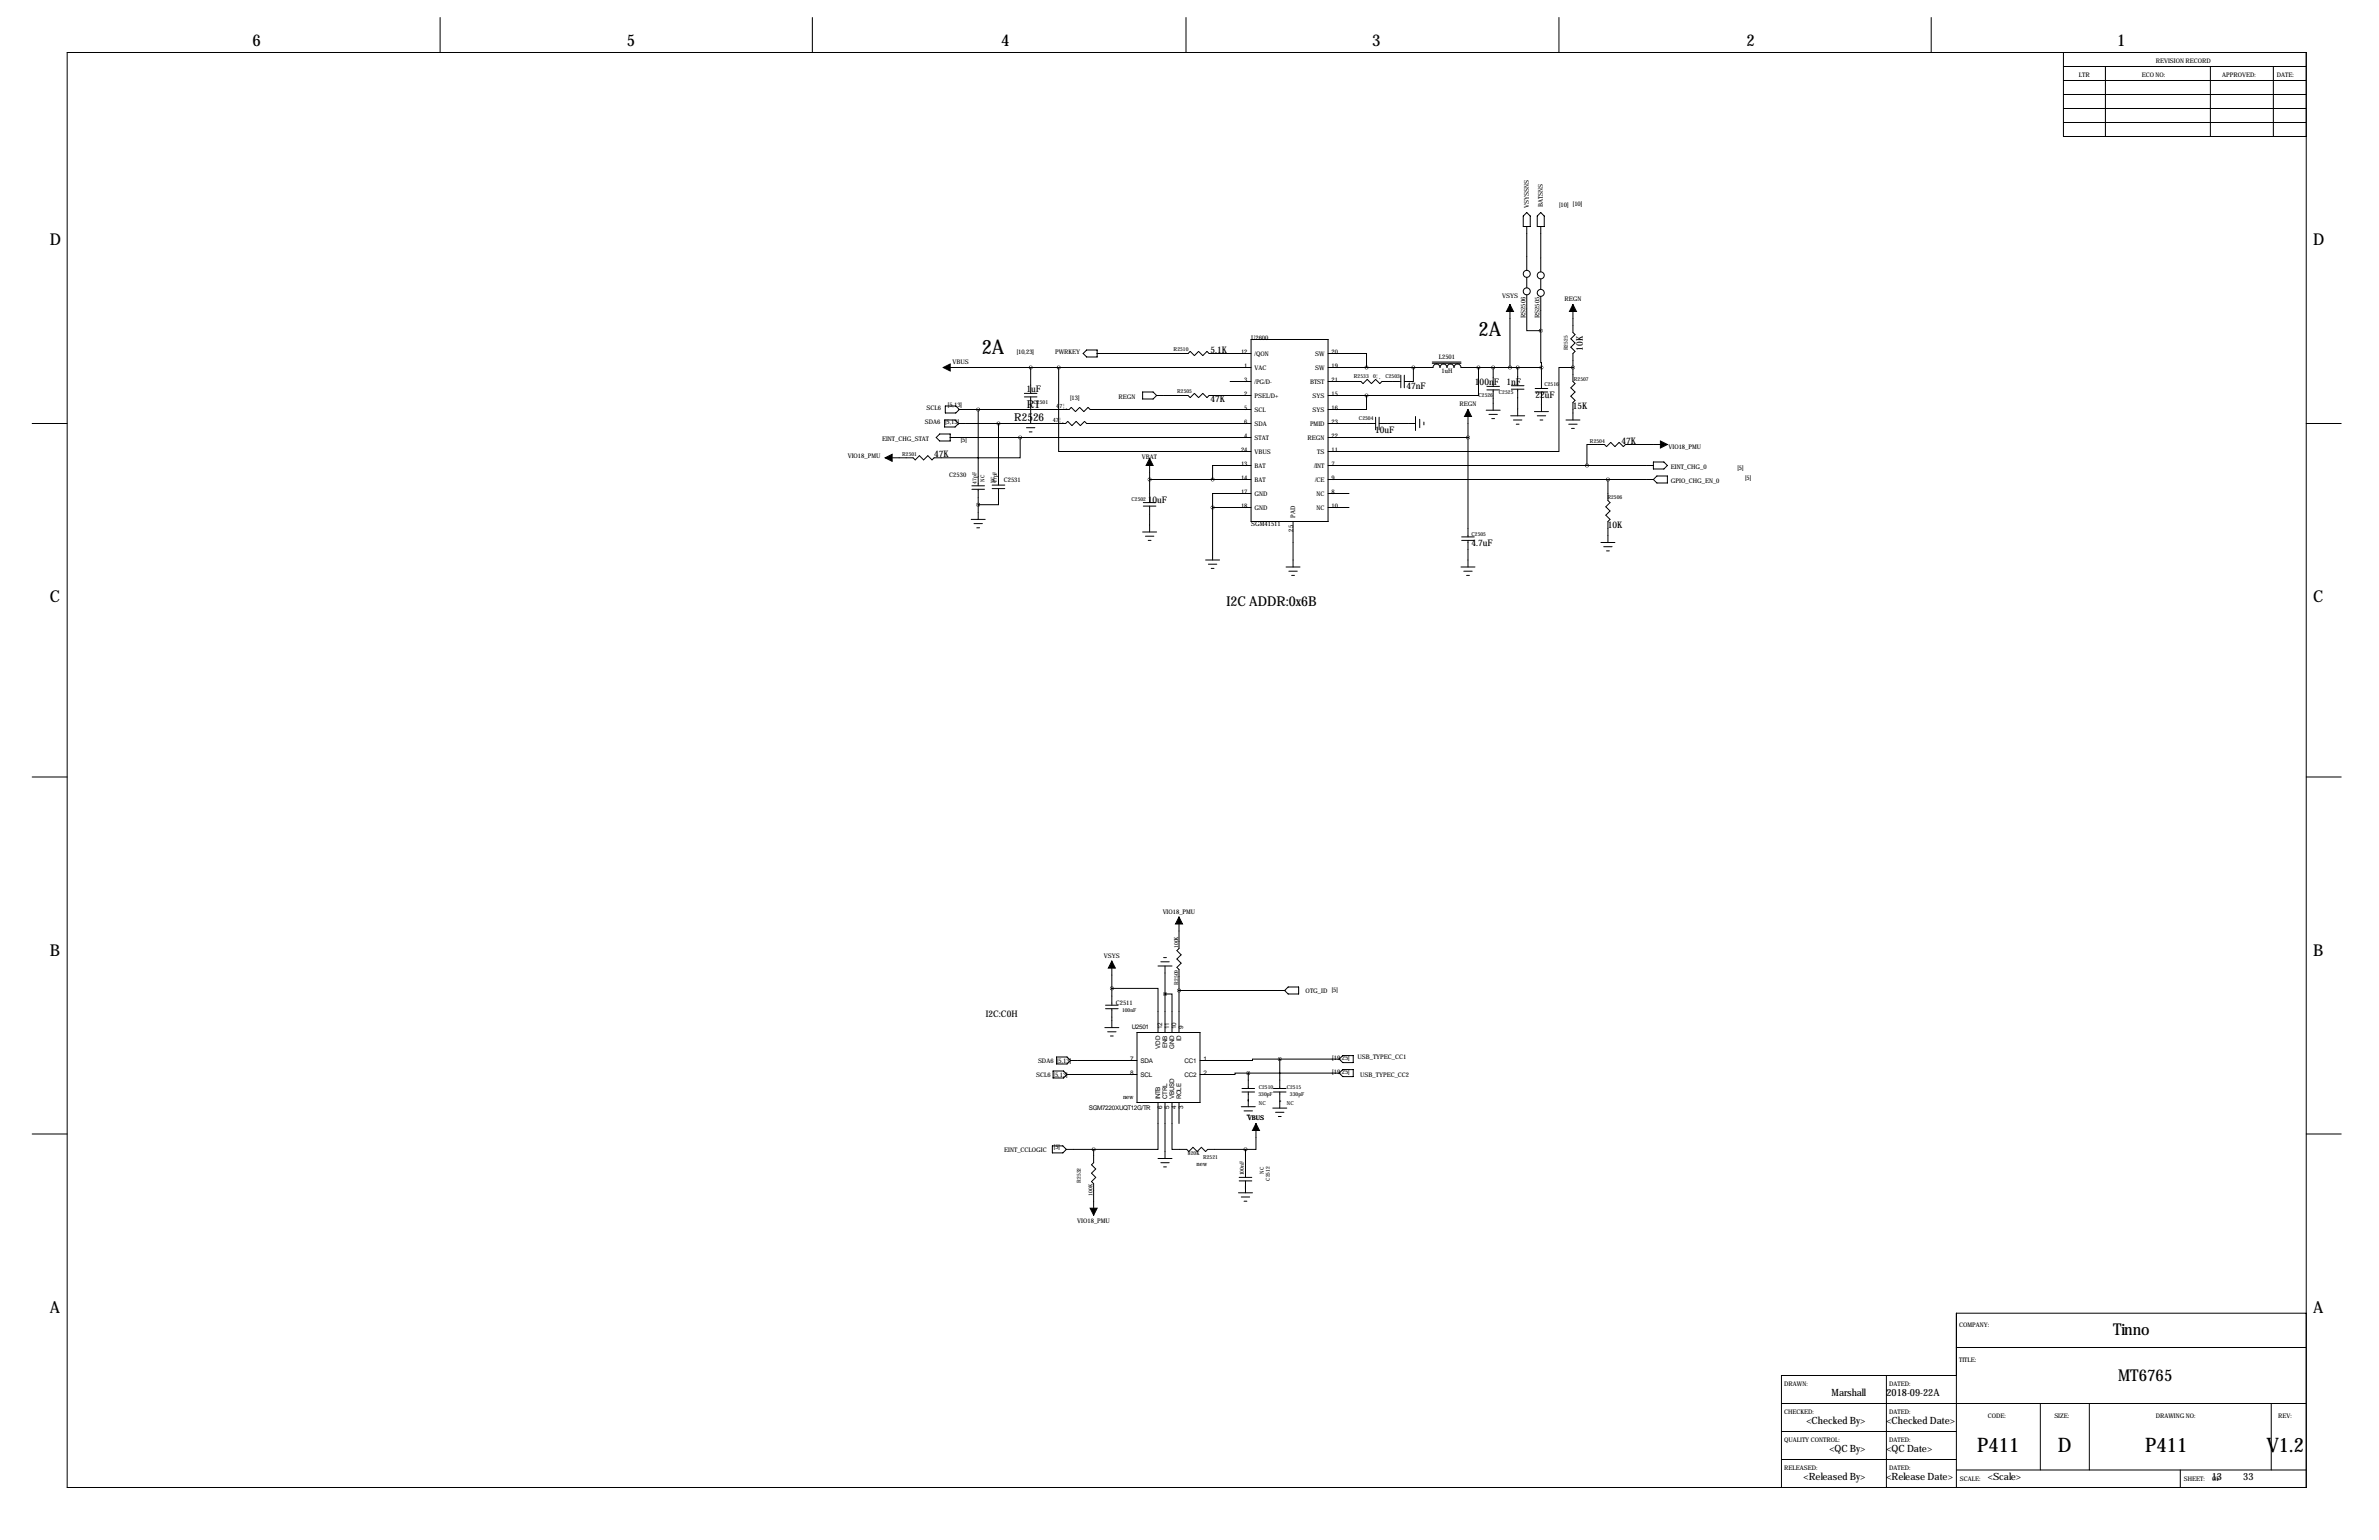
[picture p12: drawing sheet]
<svg xmlns="http://www.w3.org/2000/svg" width="864mm" height="559mm" viewBox="0 0 864 559" stroke-linecap="round" stroke-linejoin="round" font-family="sans-serif">
<defs><g id="words">
<g font-size="7.3">
<text x="536.7" y="121.9">2A</text>
<text x="356.4" y="128.3">2A</text>
<text x="717.7" y="526.9">P411</text>
<text x="747.1" y="526.9">D</text>
<text x="778.7" y="526.9">P411</text>
<text x="822.7" y="526.9">V1.2</text>
</g>
<g font-size="5.9">
<text x="91.7" y="16.5">6</text>
<text x="227.6" y="16.5">5</text>
<text x="363.5" y="16.5">4</text>
<text x="498.1" y="16.5">3</text>
<text x="634" y="16.5">2</text>
<text x="768.6" y="16.5">1</text>
<text x="18" y="88.9">D</text>
<text x="839.7" y="88.9">D</text>
<text x="18" y="218.4">C</text>
<text x="839.7" y="218.4">C</text>
<text x="18" y="346.7">B</text>
<text x="839.7" y="346.7">B</text>
<text x="18" y="476.2">A</text>
<text x="839.7" y="476.2">A</text>
<text x="767.1" y="484.6">Tinno</text>
<text x="768.9" y="501.1">MT6765</text>
</g>
<text font-size="4.9" x="445.3" y="219.7">I2C ADDR:0x6B</text>
<g font-size="4">
<text x="372.8" y="147.9">R1</text>
<text x="368.2" y="152.7">R2526</text>
</g>
<g font-size="3.6">
<text x="664.9" y="506.7">Marshall</text>
<text x="684.8" y="506.7">2018-09-22A</text>
<text x="655.8" y="516.8">&lt;Checked By&gt;</text>
<text x="684.8" y="516.8">&lt;Checked Date&gt;</text>
<text x="664.1" y="527">&lt;QC By&gt;</text>
<text x="684.8" y="527">&lt;QC Date&gt;</text>
<text x="654.7" y="537.1">&lt;Released By&gt;</text>
<text x="684.8" y="537.1">&lt;Release Date&gt;</text>
<text x="721.6" y="537.1">&lt;Scale&gt;</text>
<text x="802.9" y="537.1">13</text>
<text x="814.3" y="537.1">33</text>
</g>
<g font-size="3.3">
<text x="439.4" y="128.1">5.1K</text>
<text x="574.6" y="127.2" transform="rotate(-90 574.6 127.2)">10K</text>
<text x="372.7" y="142.1">1uF</text>
<text x="510.5" y="141">47nF</text>
<text x="535.4" y="139.5">100nF</text>
<text x="546.9" y="139.5">1nF</text>
<text x="439.4" y="145.9">47K</text>
<text x="557.4" y="144.5">22uF</text>
<text x="571" y="148.4">15K</text>
<text x="499.2" y="157.1">10uF</text>
<text x="588.6" y="161.1">47K</text>
<text x="339.1" y="165.9">47K</text>
<text x="416.7" y="182.5">10uF</text>
<text x="583.7" y="191.6">10K</text>
<text x="534.2" y="198.1">4.7uF</text>
<text x="357.9" y="369.1">I2C:C0H</text>
</g>
<g font-size="2.3">
<text x="782.6" y="22.9">REVISION RECORD</text>
<text x="754.6" y="27.9">LTR</text>
<text x="777.5" y="27.9">ECO NO:</text>
<text x="806.7" y="27.9">APPROVED:</text>
<text x="826.5" y="27.9">DATE:</text>
<text x="555" y="75.4" transform="rotate(-90 555 75.4)">VSYSSNS</text>
<text x="560.1" y="75.3" transform="rotate(-90 560.1 75.3)">BATSNS</text>
<text x="566" y="74.9">[10] [10]</text>
<text x="545.3" y="108.2">VSYS</text>
<text x="567.9" y="109.2">REGN</text>
<text x="553.7" y="115.5" transform="rotate(-90 553.7 115.5)">RS2506</text>
<text x="558.8" y="115.5" transform="rotate(-90 558.8 115.5)">RS2505</text>
<text x="454.2" y="123.2">U2600</text>
<text x="369.1" y="128.5">[10,23]</text>
<text x="383" y="128.5">PWRKEY</text>
<text x="450.5" y="128.3">12</text>
<text x="455.4" y="129">/QON</text>
<text x="477.4" y="129">SW</text>
<text x="483.4" y="128.3">20</text>
<text x="522.3" y="130.3">L2501</text>
<text x="345.8" y="132.1">VBUS</text>
<text x="451.7" y="133.3">1</text>
<text x="455.4" y="134.1">VAC</text>
<text x="477.4" y="134.1">SW</text>
<text x="483.4" y="133.3">19</text>
<text x="523.3" y="135.4">1uH</text>
<text x="451.7" y="138.4">3</text>
<text x="451.7" y="143.5">2</text>
<text x="455.4" y="139.2">/PG/D-</text>
<text x="475.6" y="139.2">BTST</text>
<text x="483.4" y="138.4">21</text>
<text x="483.4" y="143.5">15</text>
<text x="336.4" y="148.6">SCL6</text>
<text x="344.1" y="147.6">[5,13]</text>
<text x="388.5" y="145">[13]</text>
<text x="406" y="144.8">REGN</text>
<text x="451.7" y="148.6">5</text>
<text x="455.4" y="149.4">SCL</text>
<text x="455.4" y="144.3">PSEL/D+</text>
<text x="476.5" y="149.4">SYS</text>
<text x="476.5" y="144.3">SYS</text>
<text x="483.4" y="148.6">16</text>
<text x="529.8" y="147.3">REGN</text>
<text x="335.7" y="153.7">SDA6</text>
<text x="343.1" y="153.7">[5,13]</text>
<text x="451.7" y="153.7">6</text>
<text x="455.4" y="154.4">SDA</text>
<text x="475.6" y="154.4">PMID</text>
<text x="483.4" y="153.7">23</text>
<text x="320.2" y="160">EINT_CHG_STAT</text>
<text x="348.7" y="160.3">[5]</text>
<text x="451.7" y="158.8">4</text>
<text x="455.4" y="159.5">STAT</text>
<text x="474.6" y="159.5">REGN</text>
<text x="483.4" y="158.8">22</text>
<text x="307.8" y="166.1">VIO18_PMU</text>
<text x="414.6" y="166.4">VBAT</text>
<text x="450.5" y="163.8">24</text>
<text x="455.4" y="164.6">VBUS</text>
<text x="478.2" y="164.6">TS</text>
<text x="483.4" y="163.8">11</text>
<text x="605.7" y="162.8">VIO18_PMU</text>
<text x="344.6" y="173.2">C2530</text>
<text x="450.5" y="168.9">13</text>
<text x="450.5" y="174">14</text>
<text x="455.4" y="169.7">BAT</text>
<text x="477" y="169.7">/INT</text>
<text x="483.4" y="168.9">7</text>
<text x="483.4" y="174">9</text>
<text x="606.6" y="170.2">EINT_CHG_0</text>
<text x="630.7" y="170.4">[5]</text>
<text x="364.4" y="175">C2531</text>
<text x="450.5" y="179.1">17</text>
<text x="455.4" y="174.8">BAT</text>
<text x="455.4" y="179.8">GND</text>
<text x="477.4" y="174.8">/CE</text>
<text x="477.9" y="179.8">NC</text>
<text x="483.4" y="179.1">8</text>
<text x="606.6" y="175.3">GPIO_CHG_EN_0</text>
<text x="633.5" y="174.3">[5]</text>
<text x="450.5" y="184.1">18</text>
<text x="455.4" y="184.9">GND</text>
<text x="477.9" y="184.9">NC</text>
<text x="483.4" y="184.1">10</text>
<text x="454.2" y="191">SGM41511</text>
<text x="470.2" y="188" transform="rotate(-90 470.2 188)">PAD</text>
<text x="469.4" y="192.9" transform="rotate(-90 469.4 192.9)">25</text>
<text x="422.1" y="331.5">VIO18_PMU</text>
<text x="400.7" y="347.5">VSYS</text>
<text x="405" y="364.7">C2511</text>
<text x="474" y="360.2">OTG_ID [5]</text>
<text x="410.9" y="373.4">U2501</text>
<text x="421.9" y="373.4" transform="rotate(-90 421.9 373.4)">12</text>
<text x="424.4" y="373.4" transform="rotate(-90 424.4 373.4)">11</text>
<text x="427" y="373.4" transform="rotate(-90 427 373.4)">10</text>
<text x="428.8" y="377.9" transform="rotate(-90 428.8 377.9)">ID</text>
<text x="429.5" y="373.4" transform="rotate(-90 429.5 373.4)">9</text>
<text x="421.1" y="380.5" transform="rotate(-90 421.1 380.5)">VDD</text>
<text x="423.7" y="380.3" transform="rotate(-90 423.7 380.3)">ENB</text>
<text x="426.2" y="380.5" transform="rotate(-90 426.2 380.5)">GND</text>
<text x="376.8" y="385.7">SDA6</text>
<text x="383.7" y="385.6">[5,13]</text>
<text x="410.3" y="384.8">7</text>
<text x="410.3" y="389.9">8</text>
<text x="414" y="385.6">SDA</text>
<text x="430" y="385.6">CC1</text>
<text x="436.9" y="384.8">1</text>
<text x="436.9" y="389.9">2</text>
<text x="483.6" y="389.6">[19,25]</text>
<text x="483.6" y="384.6">[19,25]</text>
<text x="492.8" y="384.3">USB_TYPEC_CC1</text>
<text x="376.2" y="390.8">SCL6</text>
<text x="382.5" y="390.7">[5,13]</text>
<text x="414" y="390.7">SCL</text>
<text x="430" y="390.7">CC2</text>
<text x="493.8" y="390.7">USB_TYPEC_CC2</text>
<text x="407.7" y="398.8">new</text>
<text x="421.1" y="398.8" transform="rotate(-90 421.1 398.8)">INTB</text>
<text x="423.7" y="398.8" transform="rotate(-90 423.7 398.8)">CTRL</text>
<text x="426.2" y="398.8" transform="rotate(-90 426.2 398.8)">VBUSD</text>
<text x="428.8" y="398.8" transform="rotate(-90 428.8 398.8)">ROLE</text>
<text x="395.3" y="402.8">SGM7220XUQT12G/TR</text>
<text x="421.9" y="402.5" transform="rotate(-90 421.9 402.5)">6</text>
<text x="424.4" y="402.5" transform="rotate(-90 424.4 402.5)">5</text>
<text x="427" y="402.5" transform="rotate(-90 427 402.5)">4</text>
<text x="429.5" y="402.5" transform="rotate(-90 429.5 402.5)">3</text>
<text x="453" y="406.4">VBUS</text>
<text x="364.6" y="417.8">EINT_CCLOGIC</text>
<text x="382.6" y="416.8">[5]</text>
<text x="434.3" y="422.9">new</text>
<text x="391.1" y="443.7">VIO18_PMU</text>
<text x="711.2" y="481.3">COMPANY:</text>
<text x="711.2" y="494">TITLE:</text>
<text x="647.7" y="502.9">DRAWN:</text>
<text x="685.8" y="502.9">DATED:</text>
<text x="647.7" y="513.1">CHECKED:</text>
<text x="685.8" y="513.1">DATED:</text>
<text x="721.6" y="514.3">CODE:</text>
<text x="745.7" y="514.3">SIZE:</text>
<text x="782.6" y="514.3">DRAWING NO:</text>
<text x="827" y="514.3">REV:</text>
<text x="647.7" y="523.2">QUALITY CONTROL:</text>
<text x="685.8" y="523.2">DATED:</text>
<text x="647.7" y="533.4">RELEASED:</text>
<text x="685.8" y="533.4">DATED:</text>
<text x="711.5" y="537.2">SCALE:</text>
<text x="792.7" y="537.2">SHEET:</text>
<text x="803" y="537.2">OF</text>
</g>
<g font-size="2.1">
<text x="383.4" y="148">47¦¸</text>
<text x="382.2" y="153.1">47¦¸</text>
</g>
<g font-size="2">
<text x="426" y="127.4">R2510</text>
<text x="569.1" y="127.2" transform="rotate(-90 569.1 127.2)">R2525</text>
<text x="491.5" y="137.1">R2533</text>
<text x="498.5" y="137.1">0¦¸</text>
<text x="502.9" y="137.2">C2503</text>
<text x="427.3" y="142.6">R2505</text>
<text x="544.1" y="142.9">C2525</text>
<text x="560.6" y="140">C2516</text>
<text x="571.3" y="138.1">R2507</text>
<text x="375.2" y="146.7">C2501</text>
<text x="536.7" y="144.2">C2526</text>
<text x="493.3" y="152.4">C2504</text>
<text x="577.2" y="160.7">R2504</text>
<text x="327.5" y="165.5">R2501</text>
<text x="354.5" y="175.5" transform="rotate(-90 354.5 175.5)">47pF</text>
<text x="357.4" y="174.8" transform="rotate(-90 357.4 174.8)">NC</text>
<text x="361.2" y="175.3" transform="rotate(-90 361.2 175.3)">NC</text>
<text x="361.8" y="175.3" transform="rotate(-90 361.8 175.3)">47pF</text>
<text x="410.8" y="181.7">C2502</text>
<text x="583.5" y="181">R2506</text>
<text x="534.2" y="194.3">C2505</text>
<text x="427.6" y="344" transform="rotate(-90 427.6 344)">100K</text>
<text x="427.6" y="357.3" transform="rotate(-90 427.6 357.3)">R2509</text>
<text x="407.3" y="367.2">100nF</text>
<text x="456.9" y="395.1">C2510</text>
<text x="467.1" y="395.1">C2515</text>
<text x="456.8" y="397.7">330pF</text>
<text x="457" y="400.8">NC</text>
<text x="467.2" y="400.8">NC</text>
<text x="468.3" y="397.7">330pF</text>
<text x="431.2" y="419">820K</text>
<text x="436.7" y="420.5">R2521</text>
<text x="458.7" y="426" transform="rotate(-90 458.7 426)">NC</text>
<text x="392.3" y="429.2" transform="rotate(-90 392.3 429.2)">R2532</text>
<text x="451.5" y="426.5" transform="rotate(-90 451.5 426.5)">100nF</text>
<text x="460.9" y="428.5" transform="rotate(-90 460.9 428.5)">C2512</text>
<text x="396.6" y="433.9" transform="rotate(-90 396.6 433.9)">100K</text>
</g>
</g></defs>
<g fill="none" stroke="#000" stroke-width=".36">
<path d="M24.4 19h812.8v520.8h-812.8zM159.8 6.4v12.6M294.9 6.4v12.6M430.5 6.4v12.6M565.9 6.4v12.6M701 6.4v12.6M749 19v30.5h88.2M749 39.4h88.2M749 34.3h88.2M749 29.2h88.2M749 24.1h88.2M764.3 24.1v25.4"/>
<path d="M802.4 24.1v25.4M825.2 24.1v25.4M749 44.5h88.2M553 78.4l1.2-1.3 1.3 1.3v3.8h-2.5zM559.3 77.1l1.3 1.3v3.8h-2.6v-3.8zM554.2 82.2v15.9M559.3 82.2v16.5M548.1 110.5v22.8M554.2 107v13h5.1M554.2 100.6v3.8M559.3 120v11.6h.3v1.7M559.3 101.2v3.8"/>
<path d="M559.3 107.5v12.5M571 110.5v10.1l.8 .8-1.6 1.5 1.6 1.6-1.6 1.5 1.6 1.5-.8 .8v10.1l.8 .8-1.6 1.5 1.6 1.5-1.6 1.6 1.6 1.5-.8 .8v6.3M342.4 133.3h111.8M374.1 133.3v9.4M384.3 133.3v30.5h69.9M393.2 128.3l1.3-1.3h3.8v2.5h-3.8zM398.3 128.3h33l.8-.8 1.5 1.5 1.5-1.5 1.5 1.5 1.5-1.5 .8 .8h15.3M446.5 138.4h7.7M454.2 123.2h27.9v66h-27.9zM482.1 133.3h38.1a1.27 1.27 0 0 1 1.3-1.2 1.27 1.27 0 0 1 1.2 1.2 1.27 1.27 0 0 1 1.3-1.2 1.27 1.27 0 0 1 1.3 1.2 1.27 1.27 0 0 1 1.2-1.2 1.27 1.27 0 0 1 1.3 1.2 1.27 1.27 0 0 1 1.3-1.2 1.27 1.27 0 0 1 1.3 1.2h29.2M482.1 128.3h14v5M482.1 138.4h11.9l.8 .8 1.5-1.5 1.5 1.5 1.6-1.5 1.5 1.5 .7-.8h6.9"/>
<path d="M508.5 136.1v4.6M509.8 136.1v4.6M513.1 133.3v5.1h-3.3M519.9 131.8h10.5M519.9 131.4h10.5M536.7 133.3v10.2h-40.6M542 133.3v6.9M548.6 140h4.6M550.9 133.3v6.7M559.6 133.3v7.7M571 133.3h-5.1v30.5h-83.8M11.7 153.7h12.7"/>
<path d="M339.9 158.8l1.2-1.3h3.8v2.5h-3.8zM342.9 152.4h3.8l1.3 1.3-1.3 1.2h-3.8zM343.2 147.3h3.8l1.2 1.3-1.2 1.3h-3.8zM344.9 158.8h109.3M348 153.7h38.8l.8-.8 1.5 1.5 1.6-1.5 1.5 1.5 1.5-1.5 .8 .8h59.7M348.2 148.6h39.9l.8-.8 1.5 1.6 1.5-1.6 1.5 1.6 1.6-1.6 .7 .8h58.5M355.1 148.6v27.7M362.5 153.7v22.3M370.3 158.8v7.3h-31.2l-.8 .8-1.5-1.5-1.5 1.5-1.5-1.5-1.6 1.5-.7-.8h-10.2M371.9 144h4.5M371.9 142.7h4.5M372.6 155.2h3.1"/>
<path d="M373.6 156.7h1M374.1 144v9.7M414.8 142.2h3.8l1.3 1.3-1.3 1.3h-3.8zM419.9 143.5h11.4l.8 .8 1.5-1.6 1.5 1.6 1.5-1.6 1.5 1.6 .8-.8h15.3M482.1 153.7h17.3M482.1 143.5h14M482.1 158.8h50.8M496.1 143.5v5.1h-14M499.4 151.4v4.6M500.6 153.7h13.2M500.6 151.4v4.6M513.8 151.1v5.1"/>
<path d="M515.4 152.1v3.1M516.9 153.2v1M532.9 148.6v46.2M539.5 148.8h5.1M539.8 140.2h4.5M539.8 141.5h4.5M540.5 150.4h3.1M541.5 151.9h1M542 141.5v7.3M548.4 150.9h5.1M548.6 141.2h4.6M549.4 152.4h3"/>
<path d="M550.4 153.9h1M550.9 141.2v9.7M557 149.4h5.1M557.3 142.2h4.5M557.3 141h4.5M558 150.9h3.1M559.1 152.4h1M559.6 142.2v7.2M568.5 152.4h5M569.5 153.9h3M570.5 155.4h1M837.2 153.7h12.7"/>
<path d="M352.8 176.3h4.6M352.8 177.5h4.6M355.1 177.5v11M360.2 176h4.5M360.2 177.3h4.5M362.5 177.3v5.8h-7.4M417.3 174h36.9M417.3 166.4v16M454.2 179.1h-14v5M454.2 168.9h-14v5.1M482.1 168.9h118.1M482.1 174h118.1"/>
<path d="M482.1 179.1h7.6M583.7 174v7.6l.8 .8-1.6 1.5 1.6 1.5-1.6 1.5 1.6 1.6-.8 .7v7.6M600.2 167.6h3.8l1.3 1.3-1.3 1.3h-3.8zM601.5 172.7h3.8v2.6h-3.8l-1.3-1.3zM605.3 161.3h-15.3l-.7 .8-1.5-1.6-1.6 1.6-1.5-1.6-1.5 1.6-.8-.8h-6.3v7.6M352.6 188.5h5M353.6 190h3M354.6 191.5h1M414.8 193h5.1M415 182.4h4.6M415 183.6h4.6M415.8 194.6h3"/>
<path d="M416.8 196.1h1M417.3 183.6v9.4M440.2 184.1h14M440.2 184.1v19.1M469.4 189.2v16.5M482.1 184.1h7.6M530.6 196.1h4.6M530.6 194.8h4.6M532.9 196.1v9.6M581.2 196.8h5M582.2 198.4h3M583.2 199.9h1"/>
<path d="M437.6 203.2h5.1M438.7 204.7h3M439.7 206.2h1M466.9 205.7h5M467.9 207.3h3M468.9 208.8h1M530.4 205.7h5M531.4 207.3h3M532.4 208.8h1M11.7 281.9h12.7M837.2 281.9h12.7M428 332.7v11.5l-.8 .7 1.6 1.6-1.6 1.5 1.6 1.5-1.6 1.5 .8 .8v22.8"/>
<path d="M403.6 358.6h16.8v16M403.6 348.7v16M420.4 350.5h5M421.4 349h3M422.4 347.5h1M422.9 350.5v24.1M428 359.4h38.3M467.6 358.1h3.8v2.6h-3.8l-1.3-1.3zM401.1 372.9h5M401.3 364.7h4.6M401.3 366h4.6M402.1 374.4h3"/>
<path d="M403.1 375.9h1M403.6 366v6.9M412.7 374.6h22.9v25.4h-22.9zM422.9 360.7h2.5v13.9M382.3 388.6h3.8l1.2 1.3-1.2 1.3h-3.8zM383.5 383.5h3.8l1.3 1.3-1.3 1.3h-3.8zM387.3 389.9h25.4M388.6 384.8h24.1M450.8 396.2h4.6M450.8 395h4.6M453.1 389.4h-4.8v.5h-12.7M453.1 389.4v5.6"/>
<path d="M453.1 396.2v5.4M453.1 389.4h33.1M462.3 396.2h4.6M462.3 395h4.6M464.6 384.3h-9.9v.5h-19.1M464.6 399.5h.1M464.6 384.3v10.7M464.6 396.2v5.9M464.6 384.3h21.6M486.2 389.4l1.2-1.3h3.8v2.6h-3.8zM486.2 384.3l1.2-1.3h3.8v2.6h-3.8zM11.7 411.5h12.7"/>
<path d="M382 415.8h3.8l1.3 1.3-1.3 1.2h-3.8zM387.1 417.1h9.9M397 417.1v4.8l-.8 .8 1.6 1.5-1.6 1.5 1.6 1.5-1.6 1.6 .8 .7v11.4M420.4 400v17.1h-23.4M422.9 400v20.4M425.4 400v17.1h5.4l.7 .7 1.6-1.5 1.5 1.5 1.5-1.5 1.5 1.5 .8-.7h13.7M428 400v7.7M450.6 401.6h5.1M451.6 403.1h3.1M452.1 417.1v10.1M452.6 404.6h1M455.9 407.7v9.4h-3.8"/>
<path d="M462 402.1h5.1M463 403.6h3.1M464.1 405.1h1M837.2 411.5h12.7M420.4 420.4h5M421.4 421.9h3M422.4 423.4h1M449.6 432.8h5.1M449.8 427.2h4.6M449.8 428.5h4.6M450.6 434.3h3M451.6 435.9h1"/>
<path d="M452.1 428.5v4.3M837.2 476.5h-127v63.3M684.8 499.1v40.7M710.2 499.1h-63.5v40.7M710.2 488.9h127M646.7 509.3h190.5M646.7 519.4h63.5M740.7 509.3v24.1M758.4 509.3v24.1M824.5 509.3v24.1M646.7 529.6h63.5M710.2 533.4h127"/>
<path d="M791.5 533.4v6.4"/>
<circle cx="554.2" cy="99.4" r="1.27"/>
<circle cx="559.3" cy="99.9" r="1.27"/>
<circle cx="554.2" cy="105.7" r="1.27"/>
<circle cx="559.3" cy="106.3" r="1.27"/>
</g>
<path d="M548.1 110.5l1.3 2.5h-2.5zM571 110.5l1.3 2.5h-2.6zM342.4 133.3l2.5-1.2v2.5zM532.9 148.6l1.3 2.5h-2.6zM321.3 166.1l2.5-1.3v2.6zM417.3 166.4l1.3 2.5h-2.5zM602.7 160l2.6 1.3-2.6 1.3zM428 332.7l1.3 2.6h-2.6zM403.6 348.7l1.3 2.6h-2.6zM455.9 407.7l1.3 2.5h-2.5zM395.7 438.4h2.6l-1.3 2.5z" fill="#000" stroke="#000" stroke-width=".36"/>
<path d="M422.9 360.7a.05 .05 0 0 0 .1 0 .05 .05 0 0 0-.1 0zM453.1 389.4a.05 .05 0 0 0 .1 0 .05 .05 0 0 0-.1 0zM464.5 384.3a.05 .05 0 0 0 .1 0 .05 .05 0 0 0-.1 0zM427.9 359.4a.05 .05 0 0 0 .1 0 .05 .05 0 0 0-.1 0zM403.6 358.6a.05 .05 0 0 0 .1 0 .05 .05 0 0 0-.1 0zM452.1 417.1a.05 .05 0 0 0 .1 0 .05 .05 0 0 0-.1 0zM374.1 133.4a.05 .05 0 0 0 .1 0 .05 .05 0 0 0-.1 0zM440.1 184.2a.05 .05 0 0 0 .1 0 .05 .05 0 0 0-.1 0zM440.1 174a.05 .05 0 0 0 .1 0 .05 .05 0 0 0-.1 0zM548.1 133.4a.05 .05 0 0 0 .1 0 .05 .05 0 0 0-.1 0zM576 168.9a.05 .05 0 0 0 .1 0 .05 .05 0 0 0-.1 0zM496 143.5a.05 .05 0 0 0 .1 0 .05 .05 0 0 0-.1 0zM496 133.4a.05 .05 0 0 0 .1 0 .05 .05 0 0 0-.1 0zM417.3 174a.05 .05 0 0 0 .1 0 .05 .05 0 0 0-.1 0zM570.9 133.4a.05 .05 0 0 0 .1 0 .05 .05 0 0 0-.1 0zM532.8 158.8a.05 .05 0 0 0 .1 0 .05 .05 0 0 0-.1 0zM583.6 174a.05 .05 0 0 0 .1 0 .05 .05 0 0 0-.1 0zM370.3 158.8a.05 .05 0 0 0 .1 0 .05 .05 0 0 0-.1 0zM542 133.3a.05 .05 0 0 0 .1 0 .05 .05 0 0 0-.1 0zM550.9 133.4a.05 .05 0 0 0 .1 0 .05 .05 0 0 0-.1 0zM559.3 120a.05 .05 0 0 0 .1 0 .05 .05 0 0 0-.1 0zM559.5 133.4a.05 .05 0 0 0 .1 0 .05 .05 0 0 0-.1 0zM355 148.6a.05 .05 0 0 0 .1 0 .05 .05 0 0 0-.1 0zM362.4 153.7a.05 .05 0 0 0 .1 0 .05 .05 0 0 0-.1 0zM355 183.1a.05 .05 0 0 0 .1 0 .05 .05 0 0 0-.1 0zM513 133.4a.05 .05 0 0 0 .1 0 .05 .05 0 0 0-.1 0z" fill="#000" stroke="#000" stroke-width="1.3"/>
<use href="#words"/>
</svg>
